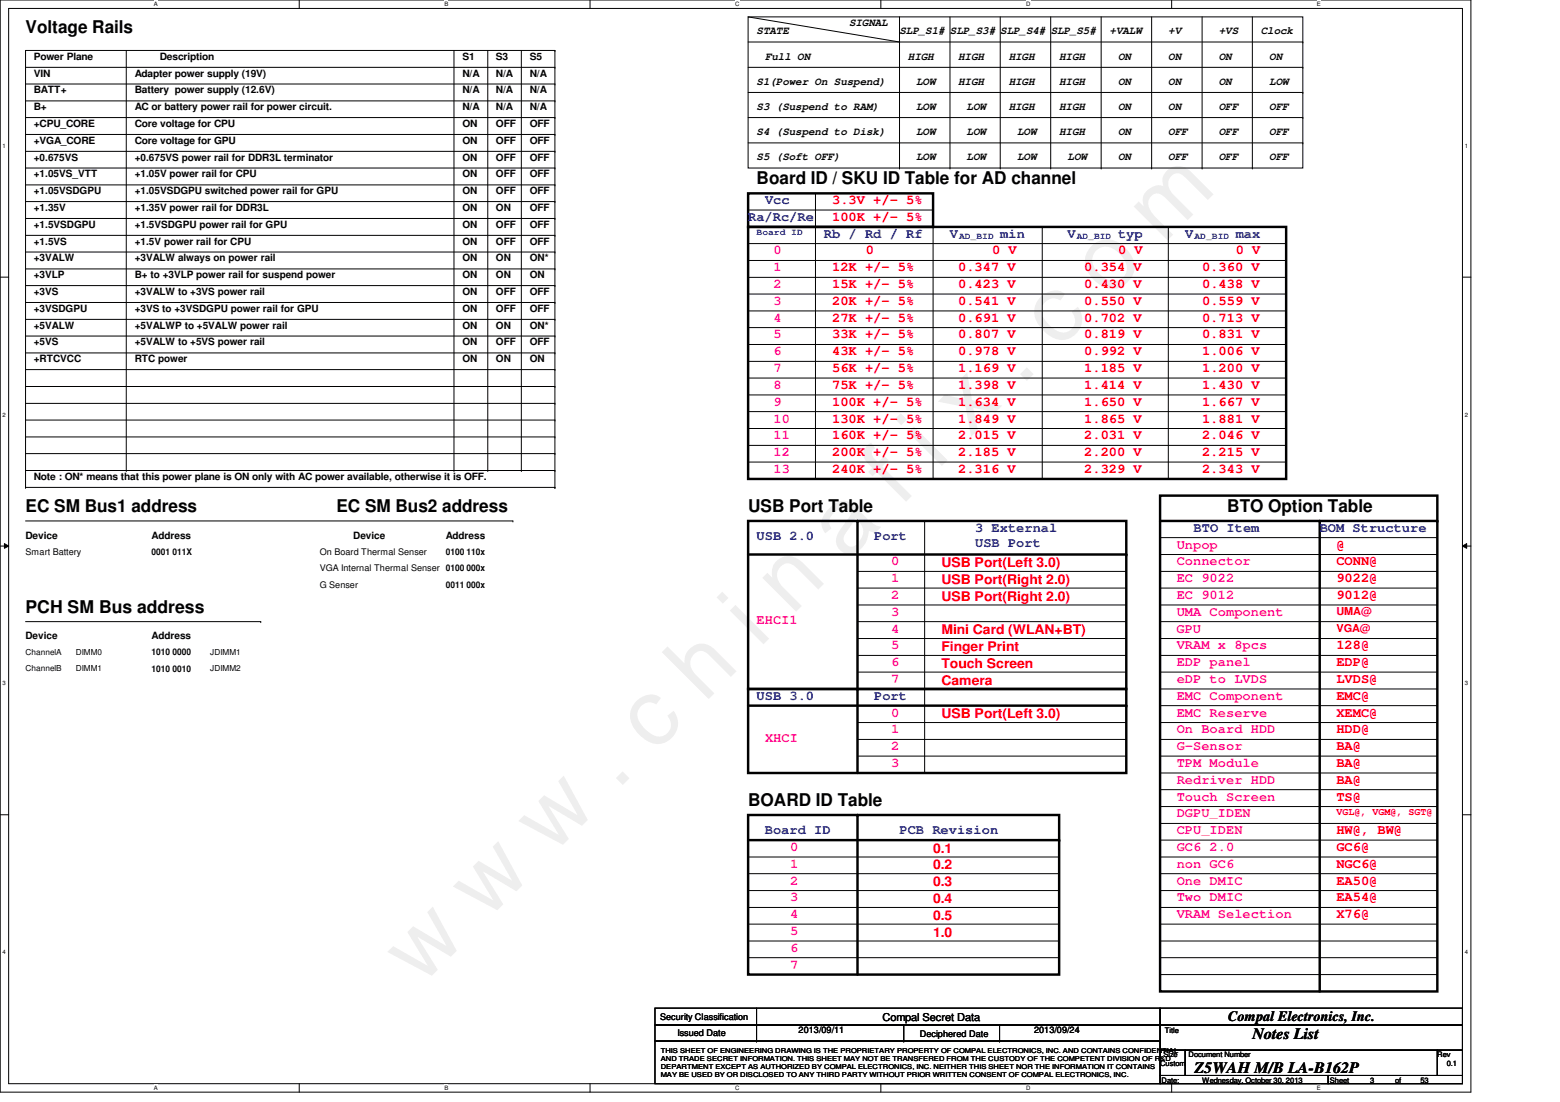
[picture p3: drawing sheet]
<svg xmlns="http://www.w3.org/2000/svg" width="297mm" height="210mm" viewBox="0 0 297 210" stroke-linecap="round" stroke-linejoin="round" font-family="sans-serif">
<defs><g id="words">
<text font-size="17.6" x="80.1" y="188" transform="rotate(-45 80.1 188)">w w w . c h i n a f i x . c o m</text>
<g font-size="3.3">
<text x="4.9" y="6.3">Voltage Rails</text>
<text x="144.1" y="35.1">Board ID / SKU ID Table for AD channel</text>
<text x="4.9" y="97.5">EC SM Bus1 address</text>
<text x="64" y="97.5">EC SM Bus2 address</text>
<text x="142.4" y="97.5">USB Port Table</text>
<text x="233.7" y="97.5">BTO Option Table</text>
<text x="4.9" y="116.8">PCH SM Bus address</text>
<text x="142.4" y="153.5">BOARD ID Table</text>
</g>
<g font-size="3">
<text x="238.5" y="198">Notes List</text>
<text x="227.5" y="204.3">Z5WAH M/B LA-B162P</text>
</g>
<text font-size="2.7" x="233.8" y="194.5">Compal Electronics, Inc.</text>
<g font-size="2.5" fill="#00f">
<text x="145.7" y="38.9">Vcc</text>
<text x="142.4" y="42.1">Ra/Rc/Re</text>
<text x="156.9" y="45.3">Rb / Rd / Rf</text>
<text x="180.9" y="45.3">V</text>
<text x="190.5" y="45.3">min</text>
<text x="203.3" y="45.3">V</text>
<text x="212.9" y="45.3">typ</text>
<text x="225.7" y="45.3">V</text>
<text x="235.3" y="45.3">max</text>
<text x="185.7" y="101.3">3 External</text>
<text x="227.3" y="101.3">BTO Item</text>
<text x="251.3" y="101.3">BOM Structure</text>
<text x="144.1" y="102.9">USB 2.0</text>
<text x="166.5" y="102.9">Port</text>
<text x="185.7" y="104.1">USB Port</text>
<text x="144.1" y="133.3">USB 3.0</text>
<text x="166.5" y="133.3">Port</text>
<text x="145.6" y="158.9">Board ID</text>
<text x="171.3" y="158.9">PCB Revision</text>
</g>
<g font-size="2.5" fill="#f00">
<text x="158.5" y="38.9">3.3V +/- 5%</text>
<text x="158.5" y="42.1">100K +/- 5%</text>
<text x="158.5" y="51.7">12K +/- 5%</text>
<text x="164.9" y="48.5">0</text>
<text x="182.5" y="51.7">0.347 V</text>
<text x="188.9" y="48.5">0 V</text>
<text x="206.5" y="51.7">0.354 V</text>
<text x="212.9" y="48.5">0 V</text>
<text x="228.9" y="51.7">0.360 V</text>
<text x="235.3" y="48.5">0 V</text>
<text x="158.5" y="54.9">15K +/- 5%</text>
<text x="158.5" y="58.1">20K +/- 5%</text>
<text x="182.5" y="54.9">0.423 V</text>
<text x="182.5" y="58.1">0.541 V</text>
<text x="206.5" y="54.9">0.430 V</text>
<text x="206.5" y="58.1">0.550 V</text>
<text x="228.9" y="54.9">0.438 V</text>
<text x="228.9" y="58.1">0.559 V</text>
<text x="158.5" y="61.3">27K +/- 5%</text>
<text x="158.5" y="64.5">33K +/- 5%</text>
<text x="182.5" y="61.3">0.691 V</text>
<text x="182.5" y="64.5">0.807 V</text>
<text x="206.5" y="64.5">0.819 V</text>
<text x="206.5" y="61.3">0.702 V</text>
<text x="228.9" y="64.5">0.831 V</text>
<text x="228.9" y="61.3">0.713 V</text>
<text x="158.5" y="67.7">43K +/- 5%</text>
<text x="158.5" y="70.9">56K +/- 5%</text>
<text x="182.5" y="67.7">0.978 V</text>
<text x="182.5" y="70.9">1.169 V</text>
<text x="206.5" y="67.7">0.992 V</text>
<text x="206.5" y="70.9">1.185 V</text>
<text x="228.9" y="67.7">1.006 V</text>
<text x="228.9" y="70.9">1.200 V</text>
<text x="158.5" y="74.1">75K +/- 5%</text>
<text x="158.5" y="77.3">100K +/- 5%</text>
<text x="182.5" y="74.1">1.398 V</text>
<text x="182.5" y="77.3">1.634 V</text>
<text x="206.5" y="74.1">1.414 V</text>
<text x="206.5" y="77.3">1.650 V</text>
<text x="228.9" y="74.1">1.430 V</text>
<text x="228.9" y="77.3">1.667 V</text>
<text x="158.5" y="80.5">130K +/- 5%</text>
<text x="158.5" y="83.7">160K +/- 5%</text>
<text x="182.5" y="80.5">1.849 V</text>
<text x="182.5" y="83.7">2.015 V</text>
<text x="206.5" y="80.5">1.865 V</text>
<text x="206.5" y="83.7">2.031 V</text>
<text x="228.9" y="80.5">1.881 V</text>
<text x="228.9" y="83.7">2.046 V</text>
<text x="158.5" y="86.9">200K +/- 5%</text>
<text x="182.5" y="86.9">2.185 V</text>
<text x="206.5" y="86.9">2.200 V</text>
<text x="228.9" y="86.9">2.215 V</text>
<text x="158.5" y="90.1">240K +/- 5%</text>
<text x="182.5" y="90.1">2.316 V</text>
<text x="206.5" y="90.1">2.329 V</text>
<text x="228.9" y="90.1">2.343 V</text>
<text x="179.3" y="108">USB Port(Left 3.0)</text>
<text x="254.5" y="104.5">@</text>
<text x="254.5" y="107.7">CONN@</text>
<text x="179.3" y="111.2">USB Port(Right 2.0)</text>
<text x="254.5" y="110.9">9022@</text>
<text x="179.3" y="114.4">USB Port(Right 2.0)</text>
<text x="254.5" y="114.1">9012@</text>
<text x="179.3" y="120.8">Mini Card (WLAN+BT)</text>
<text x="179.3" y="124">Finger Print</text>
<text x="254.5" y="123.7">128@</text>
<text x="179.3" y="130.4">Camera</text>
<text x="179.3" y="127.2">Touch Screen</text>
<text x="254.5" y="130.1">LVDS@</text>
<text x="254.5" y="126.9">EDP@</text>
<text x="179.3" y="136.8">USB Port(Left 3.0)</text>
<text x="254.5" y="136.5">XEMC@</text>
<text x="254.5" y="133.3">EMC@</text>
<text x="254.5" y="142.9">BA@</text>
<text x="254.5" y="139.7">HDD@</text>
<text x="254.5" y="146.1">BA@</text>
<text x="254.5" y="149.3">BA@</text>
<text x="254.5" y="152.5">TS@</text>
<text x="254.5" y="158.9">HW@, BW@</text>
<text x="177.7" y="162.4">0.1</text>
<text x="177.7" y="165.6">0.2</text>
<text x="254.5" y="162.1">GC6@</text>
<text x="254.5" y="165.3">NGC6@</text>
<text x="177.7" y="168.8">0.3</text>
<text x="177.7" y="172">0.4</text>
<text x="254.5" y="168.5">EA50@</text>
<text x="254.5" y="171.7">EA54@</text>
<text x="177.7" y="175.2">0.5</text>
<text x="177.7" y="178.4">1.0</text>
<text x="254.5" y="174.9">X76@</text>
</g>
<g font-size="2.5" fill="#f0f">
<text x="147.3" y="48.5">0</text>
<text x="147.3" y="51.7">1</text>
<text x="147.3" y="54.9">2</text>
<text x="147.3" y="58.1">3</text>
<text x="147.3" y="61.3">4</text>
<text x="147.3" y="64.5">5</text>
<text x="147.3" y="67.7">6</text>
<text x="147.3" y="70.9">7</text>
<text x="147.3" y="74.1">8</text>
<text x="147.3" y="77.3">9</text>
<text x="147.3" y="80.5">10</text>
<text x="147.3" y="83.7">11</text>
<text x="147.3" y="86.9">12</text>
<text x="147.3" y="90.1">13</text>
<text x="169.7" y="107.7">0</text>
<text x="224.1" y="104.5">Unpop</text>
<text x="224.1" y="107.7">Connector</text>
<text x="169.7" y="110.9">1</text>
<text x="224.1" y="110.9">EC 9022</text>
<text x="144.1" y="118.9">EHCI1</text>
<text x="169.7" y="114.1">2</text>
<text x="169.7" y="117.3">3</text>
<text x="224.1" y="114.1">EC 9012</text>
<text x="224.1" y="117.3">UMA Component</text>
<text x="169.7" y="120.5">4</text>
<text x="169.7" y="123.7">5</text>
<text x="224" y="120.5">GPU</text>
<text x="224.1" y="123.7">VRAM x 8pcs</text>
<text x="169.7" y="126.9">6</text>
<text x="169.7" y="130.1">7</text>
<text x="224.1" y="130.1">eDP to LVDS</text>
<text x="224.1" y="126.9">EDP panel</text>
<text x="169.7" y="136.5">0</text>
<text x="224.1" y="136.5">EMC Reserve</text>
<text x="224.1" y="133.3">EMC Component</text>
<text x="145.7" y="141.3">XHCI</text>
<text x="169.7" y="139.7">1</text>
<text x="169.7" y="142.9">2</text>
<text x="224.1" y="142.9">G-Sensor</text>
<text x="224.1" y="139.7">On Board HDD</text>
<text x="169.7" y="146.1">3</text>
<text x="224.1" y="146.1">TPM Module</text>
<text x="224.1" y="149.3">Redriver HDD</text>
<text x="224.1" y="152.5">Touch Screen</text>
<text x="224.1" y="155.7">DGPU_IDEN</text>
<text x="224.1" y="158.9">CPU_IDEN</text>
<text x="150.4" y="162.1">0</text>
<text x="150.4" y="165.3">1</text>
<text x="224.1" y="162.1">GC6 2.0</text>
<text x="224.1" y="165.3">non GC6</text>
<text x="150.4" y="168.5">2</text>
<text x="150.4" y="171.7">3</text>
<text x="224.1" y="168.5">One DMIC</text>
<text x="224.1" y="171.7">Two DMIC</text>
<text x="150.4" y="174.9">4</text>
<text x="150.4" y="178.1">5</text>
<text x="224.1" y="174.9">VRAM Selection</text>
<text x="150.4" y="181.3">6</text>
<text x="150.4" y="184.5">7</text>
</g>
<g font-size="2.1">
<text x="161.7" y="5">SIGNAL</text>
<text x="144.1" y="6.6">STATE</text>
<text x="145.7" y="11.3">Full ON</text>
<text x="171.3" y="6.6">SLP_S1# SLP_S3# SLP_S4# SLP_S5#</text>
<text x="172.9" y="11.3">HIGH</text>
<text x="182.5" y="11.3">HIGH</text>
<text x="192.1" y="11.3">HIGH</text>
<text x="201.7" y="11.3">HIGH</text>
<text x="211.3" y="6.6">+VALW</text>
<text x="212.9" y="11.3">ON</text>
<text x="222.5" y="11.3">ON</text>
<text x="222.5" y="6.6">+V</text>
<text x="232.1" y="11.3">ON</text>
<text x="232.1" y="6.6">+VS</text>
<text x="240.1" y="6.6">Clock</text>
<text x="241.7" y="11.3">ON</text>
<text x="144.1" y="16.1">S1(Power On Suspend)</text>
<text x="174.5" y="16.1">LOW</text>
<text x="182.5" y="16.1">HIGH</text>
<text x="192.1" y="16.1">HIGH</text>
<text x="201.7" y="16.1">HIGH</text>
<text x="212.9" y="16.1">ON</text>
<text x="222.5" y="16.1">ON</text>
<text x="232.1" y="16.1">ON</text>
<text x="241.7" y="16.1">LOW</text>
<text x="144.1" y="21">S3 (Suspend to RAM)</text>
<text x="174.5" y="21">LOW</text>
<text x="184.1" y="21">LOW</text>
<text x="192.1" y="21">HIGH</text>
<text x="201.7" y="21">HIGH</text>
<text x="212.9" y="21">ON</text>
<text x="222.5" y="21">ON</text>
<text x="232.1" y="21">OFF</text>
<text x="241.7" y="21">OFF</text>
<text x="144.1" y="25.7">S4 (Suspend to Disk)</text>
<text x="174.5" y="25.7">LOW</text>
<text x="184.1" y="25.7">LOW</text>
<text x="193.7" y="25.7">LOW</text>
<text x="201.7" y="25.7">HIGH</text>
<text x="212.9" y="25.7">ON</text>
<text x="222.5" y="25.7">OFF</text>
<text x="232.1" y="25.7">OFF</text>
<text x="241.7" y="25.7">OFF</text>
<text x="144.1" y="30.6">S5 (Soft OFF)</text>
<text x="174.5" y="30.6">LOW</text>
<text x="184.1" y="30.6">LOW</text>
<text x="193.7" y="30.6">LOW</text>
<text x="203.3" y="30.6">LOW</text>
<text x="212.9" y="30.6">ON</text>
<text x="222.5" y="30.6">OFF</text>
<text x="232.1" y="30.6">OFF</text>
<text x="241.7" y="30.6">OFF</text>
<text x="168.1" y="194.4">Compal Secret Data</text>
</g>
<g font-size="2.1" fill="#f00">
<text x="254.5" y="117.1">UMA@</text>
<text x="254.5" y="120.3">VGA@</text>
</g>
<g font-size="1.9">
<text x="6.4" y="11.4">Power Plane</text>
<text x="30.4" y="11.4">Description</text>
<text x="88" y="11.4">S1</text>
<text x="94.4" y="11.4">S3</text>
<text x="100.9" y="11.4">S5</text>
<text x="6.4" y="14.6">VIN</text>
<text x="6.4" y="17.8">BATT+</text>
<text x="25.7" y="14.6">Adapter power supply (19V)</text>
<text x="25.7" y="17.8">Battery power supply (12.6V)</text>
<text x="88" y="17.8">N/A</text>
<text x="88" y="14.6">N/A</text>
<text x="94.4" y="14.6">N/A</text>
<text x="94.4" y="17.8">N/A</text>
<text x="100.9" y="17.8">N/A</text>
<text x="100.9" y="14.6">N/A</text>
<text x="6.4" y="21">B+</text>
<text x="25.7" y="21">AC or battery power rail for power circuit.</text>
<text x="88" y="21">N/A</text>
<text x="94.4" y="21">N/A</text>
<text x="100.9" y="21">N/A</text>
<text x="6.4" y="24.2">+CPU_CORE</text>
<text x="6.4" y="27.4">+VGA_CORE</text>
<text x="25.7" y="24.2">Core voltage for CPU</text>
<text x="25.7" y="27.4">Core voltage for GPU</text>
<text x="88" y="24.2">ON</text>
<text x="88" y="27.4">ON</text>
<text x="94.4" y="27.4">OFF</text>
<text x="94.4" y="24.2">OFF</text>
<text x="100.9" y="27.4">OFF</text>
<text x="100.9" y="24.2">OFF</text>
<text x="6.4" y="33.8">+1.05VS_VTT</text>
<text x="6.4" y="30.6">+0.675VS</text>
<text x="25.7" y="33.8">+1.05V power rail for CPU</text>
<text x="25.7" y="30.6">+0.675VS power rail for DDR3L terminator</text>
<text x="88" y="33.8">ON</text>
<text x="88" y="30.6">ON</text>
<text x="94.4" y="33.8">OFF</text>
<text x="94.4" y="30.6">OFF</text>
<text x="100.9" y="33.8">OFF</text>
<text x="100.9" y="30.6">OFF</text>
<text x="6.4" y="37">+1.05VSDGPU</text>
<text x="6.4" y="40.2">+1.35V</text>
<text x="25.7" y="37">+1.05VSDGPU switched power rail for GPU</text>
<text x="25.7" y="40.2">+1.35V power rail for DDR3L</text>
<text x="88" y="40.2">ON</text>
<text x="88" y="37">ON</text>
<text x="94.4" y="40.2">ON</text>
<text x="94.4" y="37">OFF</text>
<text x="100.9" y="40.2">OFF</text>
<text x="100.9" y="37">OFF</text>
<text x="6.4" y="43.4">+1.5VSDGPU</text>
<text x="6.4" y="46.6">+1.5VS</text>
<text x="25.7" y="46.6">+1.5V power rail for CPU</text>
<text x="25.7" y="43.4">+1.5VSDGPU power rail for GPU</text>
<text x="88" y="46.6">ON</text>
<text x="88" y="43.4">ON</text>
<text x="94.4" y="46.6">OFF</text>
<text x="94.4" y="43.4">OFF</text>
<text x="100.9" y="46.6">OFF</text>
<text x="100.9" y="43.4">OFF</text>
<text x="6.4" y="53">+3VLP</text>
<text x="6.4" y="49.8">+3VALW</text>
<text x="25.7" y="53">B+ to +3VLP power rail for suspend power</text>
<text x="25.7" y="49.8">+3VALW always on power rail</text>
<text x="88" y="53">ON</text>
<text x="88" y="49.8">ON</text>
<text x="94.4" y="53">ON</text>
<text x="94.4" y="49.8">ON</text>
<text x="100.9" y="49.8">ON*</text>
<text x="100.9" y="53">ON</text>
<text x="6.4" y="59.4">+3VSDGPU</text>
<text x="6.4" y="56.2">+3VS</text>
<text x="25.7" y="56.2">+3VALW to +3VS power rail</text>
<text x="25.7" y="59.4">+3VS to +3VSDGPU power rail for GPU</text>
<text x="88" y="56.2">ON</text>
<text x="88" y="59.4">ON</text>
<text x="94.4" y="56.2">OFF</text>
<text x="94.4" y="59.4">OFF</text>
<text x="100.9" y="56.2">OFF</text>
<text x="100.9" y="59.4">OFF</text>
<text x="6.4" y="65.8">+5VS</text>
<text x="6.4" y="62.6">+5VALW</text>
<text x="25.7" y="65.8">+5VALW to +5VS power rail</text>
<text x="25.7" y="62.6">+5VALWP to +5VALW power rail</text>
<text x="88" y="62.6">ON</text>
<text x="88" y="65.8">ON</text>
<text x="94.4" y="62.6">ON</text>
<text x="94.4" y="65.8">OFF</text>
<text x="100.9" y="62.6">ON*</text>
<text x="100.9" y="65.8">OFF</text>
<text x="6.4" y="69">+RTCVCC</text>
<text x="25.7" y="69">RTC power</text>
<text x="88" y="69">ON</text>
<text x="94.4" y="69">ON</text>
<text x="100.9" y="69">ON</text>
<text x="6.4" y="91.4">Note : ON* means that this power plane is ON only with AC power available, otherwise it is OFF.</text>
<text x="4.9" y="102.6">Device</text>
<text x="28.9" y="102.6">Address</text>
<text x="67.3" y="102.6">Device</text>
<text x="84.9" y="102.6">Address</text>
<text x="4.9" y="121.8">Device</text>
<text x="28.9" y="121.8">Address</text>
</g>
<text font-size="1.9" fill="#f00" x="254.5" y="155.2">VGL@, VGM@, SGT@</text>
<g font-size="1.7" fill="#00f">
<text x="144.1" y="44.7">Board ID</text>
<text x="182.6" y="45.5">AD_BID</text>
<text x="205" y="45.5">AD_BID</text>
<text x="227.5" y="45.5">AD_BID</text>
</g>
<g font-size="1.7">
<text x="4.9" y="105.6">Smart Battery</text>
<text x="28.9" y="105.6">0001 011X</text>
<text x="60.9" y="105.6">On Board Thermal Senser</text>
<text x="84.9" y="105.6">0100 110x</text>
<text x="60.9" y="108.8">VGA Internal Thermal Senser 0100 000x</text>
<text x="60.9" y="112">G Senser</text>
<text x="84.9" y="112">0011 000x</text>
<text x="28.9" y="124.8">1010 0000</text>
<text x="28.9" y="128">1010 0010</text>
<text x="125.7" y="194.3">Security Classification</text>
<text x="129" y="197.3">Issued Date</text>
<text x="152.1" y="196.8">2013/09/11</text>
<text x="175.1" y="197.5">Deciphered Date</text>
<text x="196.9" y="196.8">2013/09/24</text>
</g>
<g font-size="1.6">
<text x="4.9" y="124.7">ChannelA</text>
<text x="14.4" y="124.7">DIMM0</text>
<text x="40" y="124.7">JDIMM1</text>
<text x="4.9" y="127.8">ChannelB</text>
<text x="14.4" y="127.8">DIMM1</text>
<text x="40" y="127.8">JDIMM2</text>
</g>
<g font-size="1.4">
<text x="221.8" y="196.8">Title</text>
<text x="220.9" y="203">Custom</text>
<text x="221.5" y="201.4">Size</text>
<text x="226.3" y="201.4">Document Number</text>
<text x="273.7" y="201.4">Rev</text>
<text x="275.5" y="203">0.1</text>
<text x="221.2" y="206.2">Date:</text>
<text x="228.9" y="206.2">Wednesday, October 30, 2013</text>
<text x="253.2" y="206.2">Sheet</text>
<text x="260.9" y="206.2">3</text>
<text x="265.7" y="206.2">of</text>
<text x="270.5" y="206.2">53</text>
</g>
<g font-size="1.3">
<text x="125.8" y="200.6">THIS SHEET OF ENGINEERING DRAWING IS THE PROPRIETARY PROPERTY OF COMPAL ELECTRONICS, INC. AND CONTAINS CONFIDENTIAL</text>
<text x="125.8" y="202.1">AND TRADE SECRET INFORMATION. THIS SHEET MAY NOT BE TRANSFERED FROM THE CUSTODY OF THE COMPETENT DIVISION OF R&amp;D</text>
<text x="125.8" y="203.6">DEPARTMENT EXCEPT AS AUTHORIZED BY COMPAL ELECTRONICS, INC. NEITHER THIS SHEET NOR THE INFORMATION IT CONTAINS</text>
<text x="125.8" y="205.1">MAY BE USED BY OR DISCLOSED TO ANY THIRD PARTY WITHOUT PRIOR WRITTEN CONSENT OF COMPAL ELECTRONICS, INC.</text>
</g>
<g font-size="1.1">
<text x="29.3" y="1.1">A</text>
<text x="84.6" y="1.1">B</text>
<text x="140" y="1.1">C</text>
<text x="195.4" y="1.1">D</text>
<text x="250.7" y="1.1">E</text>
<text x=".5" y="28.2">1</text>
<text x="278.9" y="28.2">1</text>
<text x=".5" y="79.3">2</text>
<text x="278.9" y="79.3">2</text>
<text x=".5" y="130.6">3</text>
<text x="278.9" y="130.6">3</text>
<text x=".5" y="181.7">4</text>
<text x="278.9" y="181.7">4</text>
<text x="29.3" y="207.6">A</text>
<text x="84.6" y="207.6">B</text>
<text x="140" y="207.6">C</text>
<text x="195.4" y="207.6">D</text>
<text x="250.7" y="207.6">E</text>
</g>
</g></defs>
<path d="M0 0h280.1v208h-280.1zM1.6 1.6h276.9v204.8h-276.9z" fill="none" stroke="#000" stroke-width=".19"/>
<g fill="#fff">
<path d="M29.3 .2h.7v1.2h-.7z"/>
<path d="M29.3 206.6h.7v1.2h-.7z"/>
</g>
<path d="M57 0v1.6M57 206.4v1.6" fill="none" stroke="#000" stroke-width=".19"/>
<g fill="#fff">
<path d="M84.6 .2h.7v1.2h-.7z"/>
<path d="M84.6 206.6h.7v1.2h-.7z"/>
</g>
<path d="M112.3 0v1.6M112.3 206.4v1.6" fill="none" stroke="#000" stroke-width=".19"/>
<g fill="#fff">
<path d="M140 .2h.8v1.2h-.8z"/>
<path d="M140 206.6h.8v1.2h-.8z"/>
</g>
<path d="M167.7 0v1.6M167.7 206.4v1.6" fill="none" stroke="#000" stroke-width=".19"/>
<g fill="#fff">
<path d="M195.4 .2h.7v1.2h-.7z"/>
<path d="M195.4 206.6h.7v1.2h-.7z"/>
</g>
<path d="M223.1 0v1.6M223.1 206.4v1.6" fill="none" stroke="#000" stroke-width=".19"/>
<g fill="#fff">
<path d="M250.7 .2h.8v1.2h-.8z"/>
<path d="M250.7 206.6h.8v1.2h-.8z"/>
<path d="M.5 27.2h.6v1.2h-.6z"/>
<path d="M278.9 27.2h.6v1.2h-.6z"/>
<path d="M.5 78.4h.6v1.1h-.6z"/>
<path d="M278.9 78.4h.6v1.1h-.6z"/>
</g>
<path d="M0 52.8h1.6M278.5 52.8h1.6" fill="none" stroke="#000" stroke-width=".19"/>
<g fill="#fff">
<path d="M.5 129.6h.6v1.2h-.6z"/>
<path d="M278.9 129.6h.6v1.2h-.6z"/>
</g>
<path d="M0 104h1.6M.8 103.5l.8 .5-.8 .4zM278.5 104l.8-.5v.9zM278.5 104h1.6" fill="none" stroke="#000" stroke-width=".19"/>
<path d="M.8 103.5l.8 .5-.8 .4zM278.5 104l.8-.5v.9z" fill="#000"/>
<g fill="#fff">
<path d="M.5 180.8h.6v1.1h-.6z"/>
<path d="M278.9 180.8h.6v1.1h-.6z"/>
</g>
<g fill="none" stroke="#000" stroke-width=".19">
<path d="M4.9 12.8h100.8M4.9 16h100.8M4.9 19.2h100.8M24 9.6v80M86.4 9.6v80M92.9 9.6v80M99.3 9.6v80M105.7 12.8h.1M105.7 9.6h.1M105.7 16h.1M105.7 19.2h.1M105.7 9.6h-100.8v83.2"/>
<path d="M105.7 9.6v83.2h-100.8M142.4 3.2h105.7v28.8h-105.7zM142.4 8h105.7M142.4 12.8h105.7M142.4 17.6h105.7M142.4 3.2l28.9 4.8M171.3 8h.1M171.3 3.2v28.8M180.9 3.2v28.8M190.5 3.2v28.8M200.1 3.2v28.8M209.7 3.2v28.8"/>
<path d="M219.3 3.2v28.8M228.9 3.2v28.8M238.5 3.2v28.8M248.1 8h.1M248.1 12.8h.1M248.1 17.6h.1M4.9 22.4h100.8M4.9 25.6h100.8M4.9 28.8h100.8M4.9 35.2h100.8M4.9 38.4h100.8M4.9 32h100.8"/>
<path d="M105.7 22.4h.1M142.4 22.4h105.7M142.4 27.2h105.7M155.3 36.8v54.4M238.5 32h.1M248.1 22.4h.1M248.1 27.2h.1M4.9 41.6h100.8M4.9 44.8h100.8M4.9 48h100.8M4.9 54.4h100.8M4.9 57.6h100.8"/>
<path d="M4.9 51.2h100.8M142.4 40h35.3M142.4 46.4h102.5M142.4 49.6h102.5M142.4 52.8h102.5M142.4 56h102.5M142.4 59.2h102.5M177.7 43.2v48M198.5 43.2v48M222.5 43.2v48M244.9 46.4h.1M244.9 49.6h.1"/>
<path d="M244.9 52.8h.1M244.9 56h.1M244.9 59.2h.1M4.9 60.8h100.8M4.9 67.2h100.8M4.9 70.4h100.8M4.9 73.6h100.8M4.9 76.8h100.8M4.9 64h100.8M142.4 62.4h102.5M142.4 65.6h102.5M142.4 68.8h102.5"/>
<path d="M142.4 72h102.5M142.4 75.2h102.5M142.4 78.4h102.5M244.9 62.4h.1M244.9 65.6h.1M244.9 68.8h.1M244.9 72h.1M244.9 75.2h.1M244.9 78.4h.1M4.9 92.8h.1M4.9 80h100.8M4.9 83.2h100.8"/>
<path d="M4.9 86.4h100.8M4.9 89.6h100.8M4.9 99.2h92.8M24 89.6h.1M142.4 81.6h102.5M142.4 84.8h102.5M142.4 88h102.5M176.1 99.2v32M244.9 81.6h.1M244.9 84.8h.1M244.9 88h.1M4.9 118.4h44.8"/>
<path d="M49.7 118.4h.1M163.3 118.4h51.2M163.3 112h51.2M163.3 115.2h51.2M163.3 108.8h51.2M220.9 118.4h52.8M220.9 102.4h52.8M220.9 112h52.8M220.9 115.2h52.8M220.9 108.8h52.8M220.9 105.6h52.8M273.7 102.4h.1"/>
<path d="M273.7 105.6h.1M273.7 108.8h.1M273.7 112h.1M273.7 115.2h.1M273.7 118.4h.1M163.3 121.6h51.2M163.3 124.8h51.2M163.3 128h51.2M163.3 137.6h51.2M220.9 121.6h52.8M220.9 124.8h52.8M220.9 128h52.8"/>
<path d="M220.9 131.2h52.8M220.9 134.4h52.8M220.9 137.6h52.8M273.7 121.6h.1M273.7 124.8h.1M273.7 128h.1M273.7 131.2h.1M273.7 134.4h.1M273.7 137.6h.1M0 155.2h1.6M163.3 144h51.2M163.3 140.8h51.2"/>
<path d="M220.9 144h52.8M220.9 147.2h52.8M220.9 150.4h52.8M220.9 153.6h52.8M220.9 156.8h52.8M220.9 140.8h52.8M273.7 144h.1M273.7 147.2h.1M273.7 150.4h.1M273.7 153.6h.1M273.7 156.8h.1M273.7 140.8h.1"/>
<path d="M278.5 155.2h1.6M142.4 179.2h59.3M142.4 172.8h59.3M142.4 163.2h59.3M142.4 176h59.3M142.4 169.6h59.3M142.4 166.4h59.3M220.9 179.2h52.8M220.9 172.8h52.8M220.9 163.2h52.8M220.9 176h52.8M220.9 169.6h52.8"/>
<path d="M220.9 166.4h52.8M220.9 160h52.8M273.7 160h.1M273.7 163.2h.1M273.7 166.4h.1M273.7 169.6h.1M273.7 172.8h.1M273.7 176h.1M273.7 179.2h.1M124.7 192h96.2v3.2h-96.2zM124.7 195.2h96.2v3.1h-96.2zM124.7 198.3h96.2v8.1h-96.2z"/>
<path d="M142.4 182.4h59.3M144.1 195.2h.1M144.1 198.3h.1M144.1 192v6.3M172.1 198.3h.1M172.1 195.2v3.1M190.3 198.3h.1M190.3 195.2v3.1M220.9 192h57.6v3.2h-57.6zM220.9 195.2h57.6v4.8h-57.6zM220.9 182.4h52.8M220.9 185.6h52.8"/>
<path d="M273.7 182.4h.1M273.7 185.6h.1M220.9 200h4.8v4.9h-4.8zM220.9 204.9h32v1.5h-32zM225.7 200h48v4.9h-48zM252.9 204.9h25.6v1.5h-25.6zM273.7 200h4.8v4.9h-4.8z"/>
</g>
<g fill="none" stroke="#000" stroke-width=".47">
<path d="M142.4 36.8h35.3v6.4h-35.3zM142.4 43.2h102.5v48h-102.5zM142.4 99.2h72.1v32h-72.1zM163.3 99.2v32M220.9 94.4h52.8v94.4h-52.8zM220.9 99.2h52.8M251.3 99.2v89.6M142.4 105.6h72.1M142.4 131.2h72.1v16h-72.1zM142.4 134.4h72.1M142.4 155.2h59.3v30.4h-59.3zM163.3 155.2v30.4"/>
<path d="M142.4 160h59.3"/>
</g>
<g fill="#000">
<circle cx="251.3" cy="99.2" r=".23"/>
<circle cx="273.7" cy="99.2" r=".23"/>
</g>
<use href="#words"/>
</svg>
